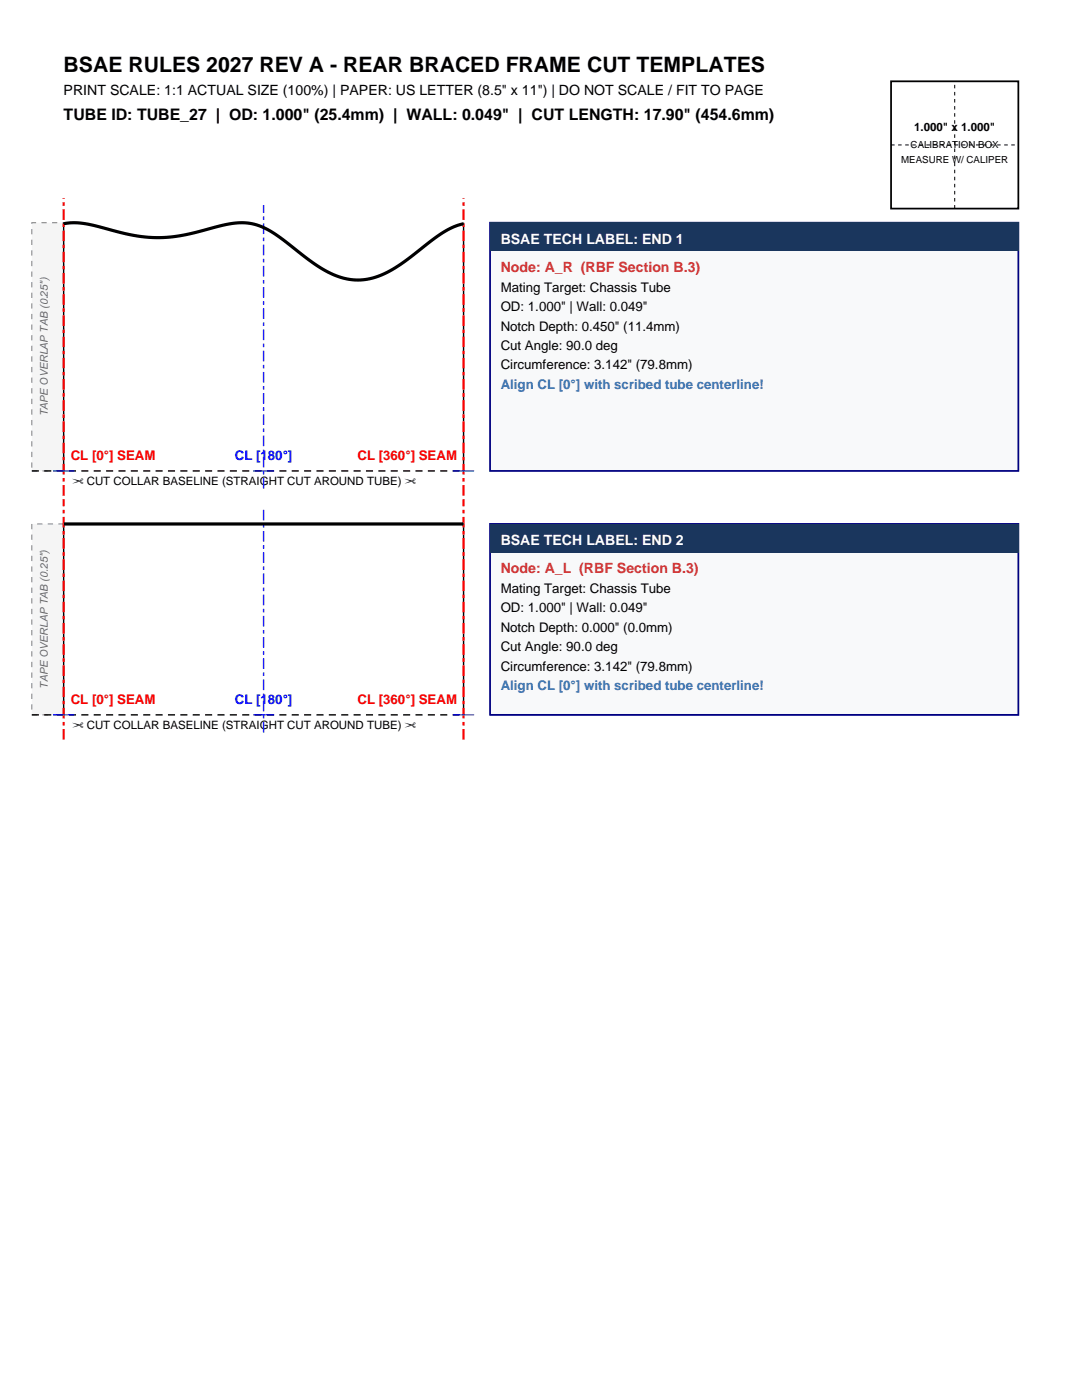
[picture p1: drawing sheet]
<svg xmlns="http://www.w3.org/2000/svg" width="216mm" height="279mm" viewBox="0 0 216 279" stroke-linecap="round" stroke-linejoin="round" font-family="sans-serif">
<defs><g id="words">
<text font-size="4.2" x="12.7" y="14.5">BSAE RULES 2027 REV A - REAR BRACED FRAME CUT TEMPLATES</text>
<text font-size="3.2" x="12.7" y="24">TUBE ID: TUBE_27 | OD: 1.000&quot; (25.4mm) | WALL: 0.049&quot; | CUT LENGTH: 17.90&quot; (454.6mm)</text>
<text font-size="2.8" x="12.7" y="19.1">PRINT SCALE: 1:1 ACTUAL SIZE (100%) | PAPER: US LETTER (8.5&quot; x 11&quot;) | DO NOT SCALE / FIT TO PAGE</text>
<g font-size="2.8" fill="#fff">
<text x="99.9" y="48.7">BSAE TECH LABEL: END 1</text>
<text x="99.9" y="108.8">BSAE TECH LABEL: END 2</text>
</g>
<g font-size="2.8" fill="#c53030">
<text x="99.9" y="54.3">Node: A_R (RBF Section B.3)</text>
<text x="99.9" y="114.4">Node: A_L (RBF Section B.3)</text>
</g>
<g font-size="2.6">
<text x="99.9" y="58.2">Mating Target: Chassis Tube</text>
<text x="99.9" y="62.1">OD: 1.000&quot; | Wall: 0.049&quot;</text>
<text x="99.9" y="66">Notch Depth: 0.450&quot; (11.4mm)</text>
<text x="99.9" y="69.8">Cut Angle: 90.0 deg</text>
<text x="99.9" y="73.7">Circumference: 3.142&quot; (79.8mm)</text>
<text x="99.9" y="118.3">Mating Target: Chassis Tube</text>
<text x="99.9" y="122.2">OD: 1.000&quot; | Wall: 0.049&quot;</text>
<text x="99.9" y="126.1">Notch Depth: 0.000&quot; (0.0mm)</text>
<text x="99.9" y="130">Cut Angle: 90.0 deg</text>
<text x="99.9" y="133.8">Circumference: 3.142&quot; (79.8mm)</text>
</g>
<g font-size="2.6" fill="#2b6cb0">
<text x="99.9" y="77.6">Align CL [0°] with scribed tube centerline!</text>
<text x="99.9" y="137.7">Align CL [0°] with scribed tube centerline!</text>
</g>
<g font-size="2.6" fill="#f00">
<text x="14.1" y="91.9">CL [0°] SEAM</text>
<text x="71.3" y="91.9">CL [360°] SEAM</text>
<text x="14.1" y="140.6">CL [0°] SEAM</text>
<text x="71.3" y="140.6">CL [360°] SEAM</text>
</g>
<g font-size="2.6" fill="#00f">
<text x="46.9" y="91.9">CL [180°]</text>
<text x="46.9" y="140.6">CL [180°]</text>
</g>
<g font-size="2.3">
<text x="182.4" y="26.1">1.000&quot; x 1.000&quot;</text>
<text x="14.5" y="96.8">✂ CUT COLLAR BASELINE (STRAIGHT CUT AROUND TUBE) ✂</text>
<text x="14.5" y="145.5">✂ CUT COLLAR BASELINE (STRAIGHT CUT AROUND TUBE) ✂</text>
</g>
<g font-size="2.1" fill="#696969">
<text x="9.5" y="83.1" transform="rotate(-90 9.5 83.1)">TAPE OVERLAP TAB (0.25&quot;)</text>
<text x="9.5" y="137.5" transform="rotate(-90 9.5 137.5)">TAPE OVERLAP TAB (0.25&quot;)</text>
</g>
<g font-size="1.9">
<text x="181.7" y="29.6">CALIBRATION BOX</text>
<text x="179.8" y="32.5">MEASURE W/ CALIPER</text>
</g>
</g></defs>
<path d="M177.8 16.2h25.4v25.4h-25.4z" fill="none" stroke="#000" stroke-width=".35"/>
<path d="M177.8 28.9h25.4M190.5 41.6v-25.4" fill="none" stroke="#000" stroke-width=".2" stroke-dasharray=".7 .7" stroke-linecap="butt"/>
<path d="M6.3 44.4h6.4v49.6h-6.4z" fill-rule="evenodd" fill="#f5f5f5" stroke="#808080" stroke-width=".2" stroke-dasharray="1.1 1.1" stroke-linecap="butt"/>
<path d="M6.3 94h86.2" fill="none" stroke="#000" stroke-width=".28" stroke-dasharray="1.4 1.1" stroke-linecap="butt"/>
<path d="M12.7 44.4v49.6M92.5 44.4v49.6" fill="none" stroke="#000" stroke-width=".28"/>
<path d="M12.7 98.9v-59.4M92.5 98.9v-59.4" fill="none" stroke="#f00" stroke-width=".42" stroke-dasharray="2.1 .7 .7 .7" stroke-linecap="butt"/>
<path d="M52.6 97.5v-56.6" fill="none" stroke="#00f" stroke-width=".28" stroke-dasharray="2.1 .7 .7 .7" stroke-linecap="butt"/>
<path d="M10.6 94h4.2M50.5 94h4.2M90.4 94h4.2" fill="none" stroke="#00f" stroke-width=".21"/>
<path d="M12.7 44.7l2-.2 2 .1 9.8 2.3 2.6 .4 2.5 .1 2.4-.1 2.5-.4 8-2 2.7-.4a12.1 12.1 0 0 1 8.8 3l5.8 4.5 3.4 2.1 1.7 .9 1.6 .5 1.8 .3 1.5 .1 1.6-.2 1.5-.4 3.4-1.5 2.6-1.8 5.6-4.3 2.2-1.5a12.1 12.1 0 0 1 3.8-1.5" fill="none" stroke="#000" stroke-width=".63" stroke-linecap="butt"/>
<path d="M97.8 44.4h105.4v49.6h-105.4z" fill-rule="evenodd" fill="#f8f9fa" stroke="#000080" stroke-width=".35"/>
<path d="M97.8 44.4h105.4v5.7h-105.4z" fill-rule="evenodd" fill="#1a365d"/>
<path d="M6.3 104.6h6.4v38.1h-6.4z" fill-rule="evenodd" fill="#f5f5f5" stroke="#808080" stroke-width=".2" stroke-dasharray="1.1 1.1" stroke-linecap="butt"/>
<path d="M6.3 142.7h86.2" fill="none" stroke="#000" stroke-width=".28" stroke-dasharray="1.4 1.1" stroke-linecap="butt"/>
<path d="M12.7 104.6v38.1M92.5 104.6v38.1" fill="none" stroke="#000" stroke-width=".28"/>
<path d="M12.7 147.6v-48M92.5 147.6v-48" fill="none" stroke="#f00" stroke-width=".42" stroke-dasharray="2.1 .7 .7 .7" stroke-linecap="butt"/>
<path d="M52.6 146.2v-45.2" fill="none" stroke="#00f" stroke-width=".28" stroke-dasharray="2.1 .7 .7 .7" stroke-linecap="butt"/>
<path d="M10.6 142.7h4.2M50.5 142.7h4.2M90.4 142.7h4.2" fill="none" stroke="#00f" stroke-width=".21"/>
<path d="M12.7 104.6h79.8" fill="none" stroke="#000" stroke-width=".63" stroke-linecap="butt"/>
<path d="M97.8 104.6h105.4v38.1h-105.4z" fill-rule="evenodd" fill="#f8f9fa" stroke="#000080" stroke-width=".35"/>
<path d="M97.8 104.6h105.4v5.6h-105.4z" fill-rule="evenodd" fill="#1a365d"/>
<use href="#words"/>
</svg>
